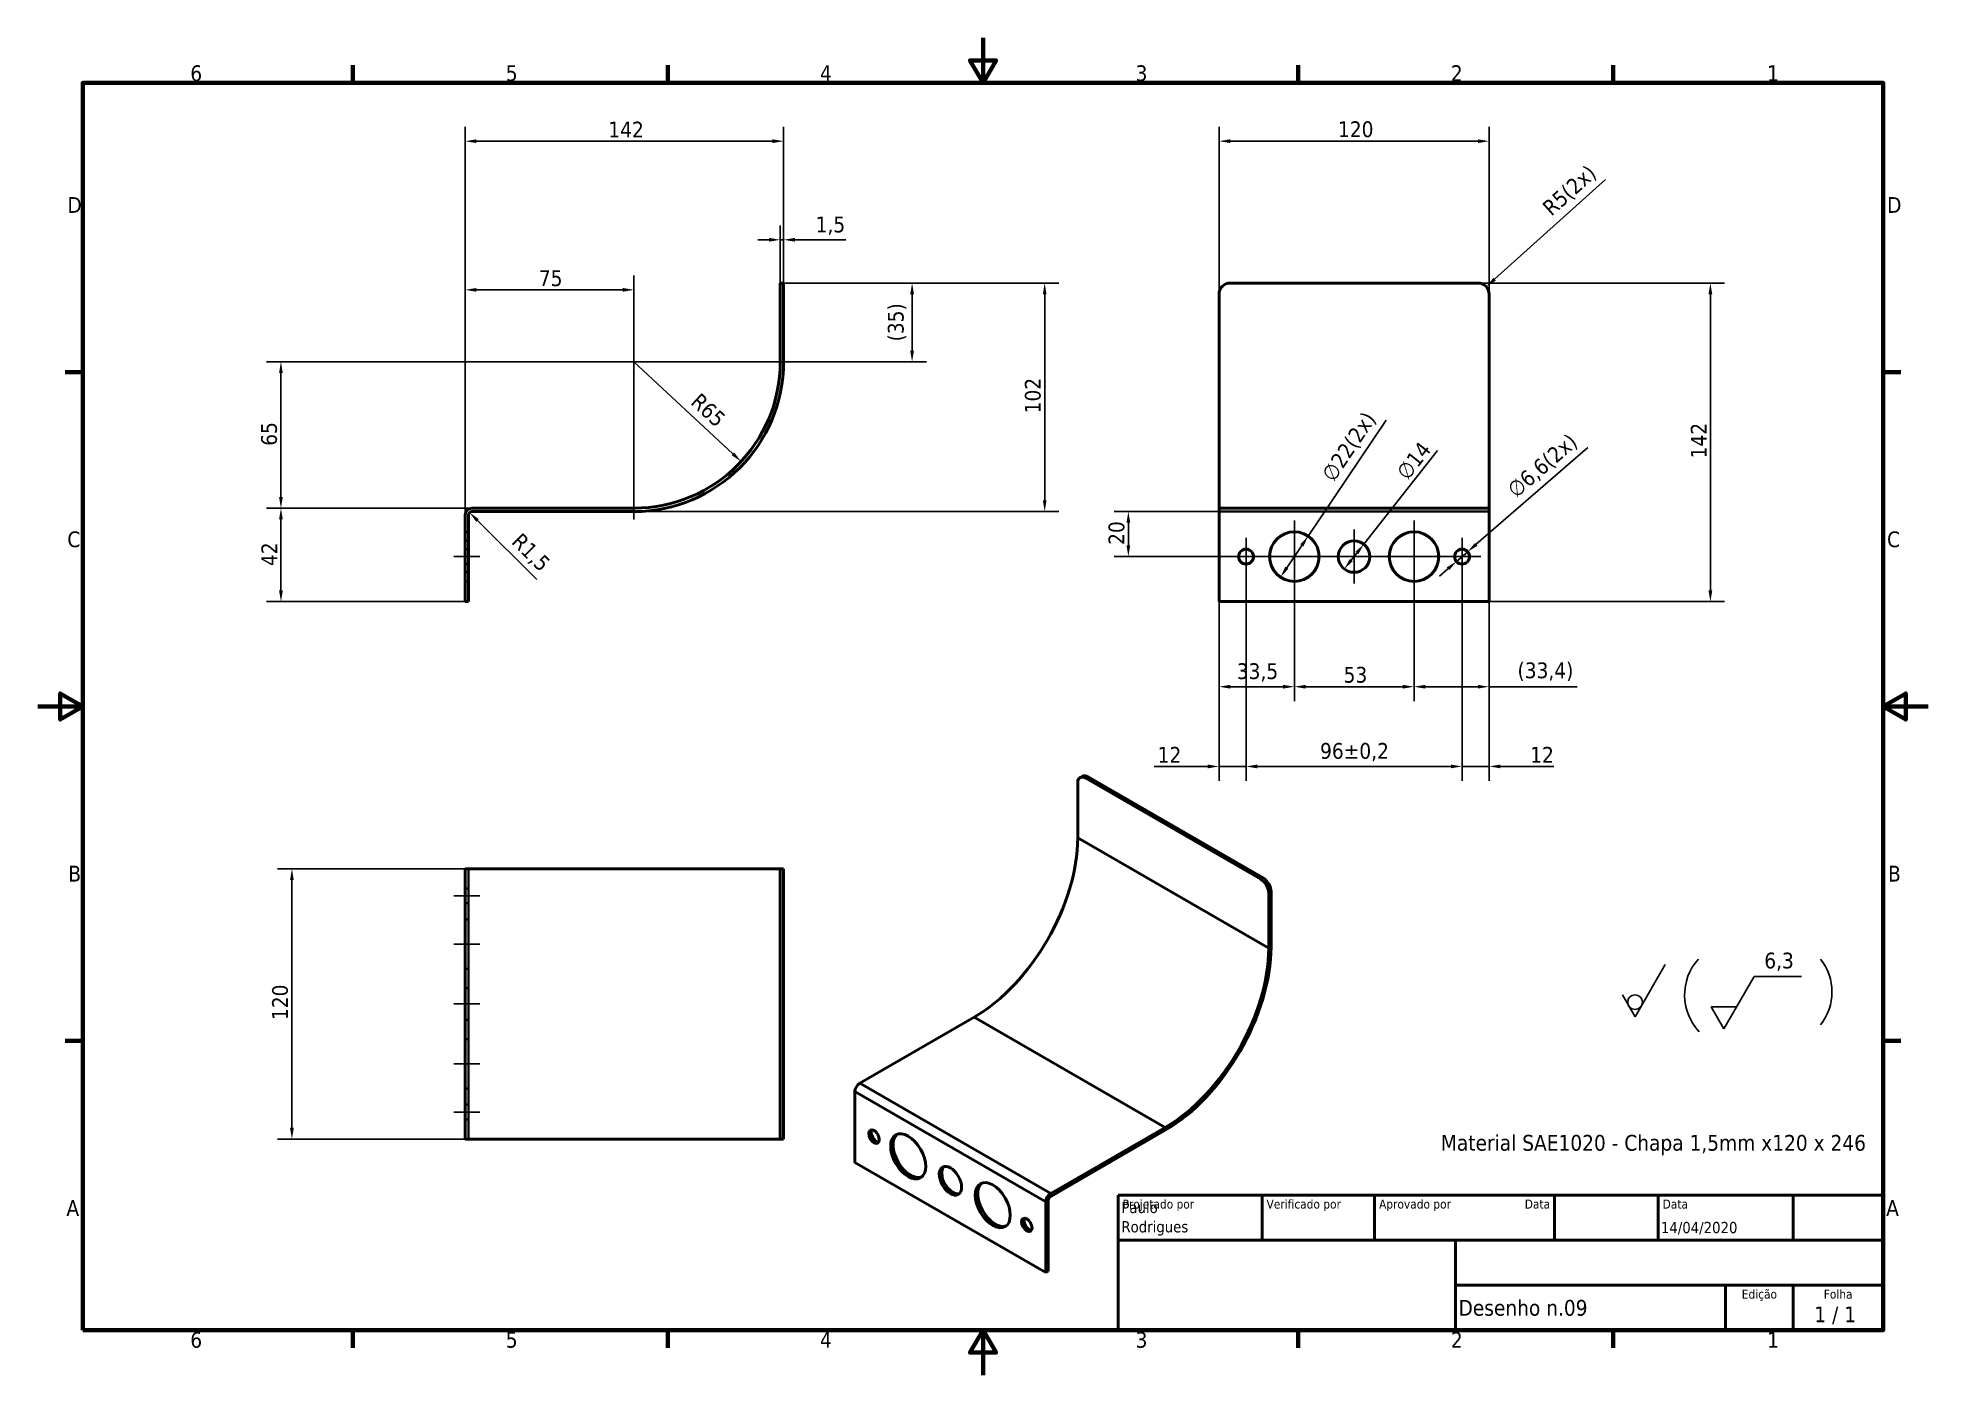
# Model space of a CAD drawing. Header units: millimetres. Extents: x 0 to 840, y 0 to 594.
import ezdxf
from ezdxf.enums import TextEntityAlignment as Align

# ---------------------------------------------------------------- set-up
doc = ezdxf.new("R2010")
doc.units = ezdxf.units.MM
doc.header["$LTSCALE"] = 2
for name, color, linetype, lineweight in [('Borda (ISO)', 7, 'Continuous', 70), ('Dimensão (ISO)', 7, 'Continuous', 25), ('Estreito visível (ISO)', 7, 'Continuous', 35), ('Geometria de rascunho (ISO)', 7, 'Continuous', 25), ('Linha de centro (ISO)', 7, 'Continuous', 25), ('Marca de centro (ISO)', 7, 'Continuous', 25), ('Oculto (ISO)', 7, 'Continuous', 35), ('Símbolo (ISO)', 7, 'Continuous', 25), ('Título (ISO)', 7, 'Continuous', 50), ('Visível (ISO)', 7, 'Continuous', 50)]:
    doc.layers.add(name, color=color, linetype=linetype, lineweight=lineweight)
doc.styles.add('Estilo de texto13', font='tahoma.ttf')
doc.styles.add('Estilo de texto14', font='tahoma.ttf')
doc.styles.add('Texto da nota (ISO)', font='tahoma.ttf')
doc.dimstyles.new('Padrão (ISO)', dxfattribs={"dimscale": 2, "dimtxt": 3.5, "dimasz": 2.5, "dimexe": 3.175, "dimexo": 0, "dimgap": 0.762, "dimtad": 1, "dimrnd": 1e-08, "dimzin": 0, "dimtxsty": 'Texto da nota (ISO)', "dimcen": 0.09, "dimdle": 10, "dimclrd": 256, "dimclre": 256, "dimclrt": 256, "dimazin": 0, "dimtfac": 1.001486, "dimtmove": 0, "dimatfit": 3, "dimfxl": 1, "dimtolj": 1, "dimtzin": 0, "dimlwd": -1, "dimlwe": -1, "dimarcsym": 0})

msp = doc.modelspace()

# ---------------------------------------------------------------- texts
at = {"layer": 'Símbolo (ISO)', "insert": (623.441, 106.712), "char_height": 7, "width": 192.98784, "attachment_point": 1, "style": 'Texto da nota (ISO)'}
msp.add_mtext('{\\fTahoma|b0|i0;Material SAE1020 - Chapa 1,5mm x120 x 246}', dxfattribs=at)

# ---------------------------------------------------------------- blocks, each defined once
blk = doc.blocks.new('Bordas Borda padrão')
at = {"layer": 'Borda (ISO)'}
for p, q in [((70, 287), (70, 290.9)), ((140, 287), (140, 290.9)), ((280, 287), (280, 290.9)), ((350, 287), (350, 290.9)), ((10, 222.75), (6.1, 222.75)), ((410, 222.75), (413.9, 222.75)), ((10, 74.25), (6.1, 74.25)), ((410, 74.25), (413.9, 74.25)), ((70, 10), (70, 6.1)), ((140, 10), (140, 6.1)), ((280, 10), (280, 6.1)), ((350, 10), (350, 6.1))]:
    blk.add_line(p, q, dxfattribs=at)
at = {"layer": 'Borda (ISO)', "flags": 128}
for points in [[(210, 297), (210, 287), (207.11, 292), (212.89, 292), (210, 287)], [(10, 10), (10, 287), (410, 287), (410, 10), (10, 10)], [(0, 148.5), (10, 148.5), (5, 151.39), (5, 145.61), (10, 148.5)], [(420, 148.5), (410, 148.5), (415, 151.39), (415, 145.61), (410, 148.5)], [(210, 0), (210, 10), (207.11, 5), (212.89, 5), (210, 10)]]:
    blk.add_lwpolyline(points, dxfattribs=at)
at = {"layer": 'Borda (ISO)', "char_height": 3.5, "attachment_point": 7, "style": 'Texto da nota (ISO)'}
for s, insert in [('6', (33.88, 287.33)), ('5', (103.98, 287.33)), ('4', (173.78, 287.4)), ('3', (243.91, 287.33)), ('2', (313.94, 287.4)), ('1', (384.21, 287.4)), ('D', (6.57, 258.13)), ('D', (410.87, 258.13)), ('C', (6.56, 183.81)), ('C', (410.86, 183.81)), ('B', (6.78, 109.63)), ('B', (411.08, 109.63)), ('A', (6.36, 35.38)), ('A', (410.66, 35.38)), ('6', (33.88, 6.03)), ('5', (103.98, 6.03)), ('4', (173.78, 6.1)), ('3', (243.91, 6.03)), ('2', (313.94, 6.1)), ('1', (384.21, 6.1))]:
    blk.add_mtext(s, dxfattribs=dict(at, insert=insert))
blk = doc.blocks.new('Blocos de títulos ISO')
at = {"layer": 'Título (ISO)'}
for p, q in [((270.07, 130), (100.07, 130)), ((100.07, 130), (100.07, 100)), ((132.07, 120), (132.07, 130)), ((157.07, 120), (157.07, 130)), ((197.07, 120), (197.07, 130)), ((220.07, 120), (220.07, 130)), ((250.07, 120), (250.07, 130)), ((270.07, 100), (270.07, 130)), ((100.07, 120), (270.07, 120)), ((175.07, 120), (175.07, 100)), ((270.07, 110), (175.07, 110)), ((235.07, 100), (235.07, 110)), ((250.07, 100), (250.07, 110)), ((100.07, 100), (270.07, 100))]:
    blk.add_line(p, q, dxfattribs=at)
at = {"layer": 'Título (ISO)', "style": 'Estilo de texto14'}
for s, p in [('Projetado por', (101.07, 129)), ('Verificado por', (133.07, 129)), ('Aprovado por', (158.07, 129)), ('Data', (221.07, 129))]:
    blk.add_text(s, height=2, dxfattribs=at).set_placement(p, align=Align.TOP_LEFT)
blk.add_text('Data', height=2, dxfattribs=at).set_placement((196.07, 129), align=Align.TOP_RIGHT)
for s, p in [('Edição', (242.57, 109)), ('Folha', (260.07, 109))]:
    blk.add_text(s, height=2, dxfattribs=at).set_placement(p, align=Align.TOP_CENTER)
at = {"layer": 'Título (ISO)', "style": 'Texto da nota (ISO)'}
blk.add_text('1 / 1 ', height=3.5, dxfattribs=at).set_placement((260.07, 103.5), align=Align.MIDDLE_CENTER)
at = {"layer": 'Título (ISO)'}
for tag, p, height, style in [('AUTOR_001', (100.82, 125.99), 2.5, 'Estilo de texto13'), ('AUTOR_002', (100.82, 121.71), 2.5, 'Estilo de texto13'), ('DATA_DE_CRIAÇÃO_001', (220.69, 121.54), 2.5, 'Estilo de texto13'), ('NÚMERO_DA_PEÇA_001', (175.72, 103.21), 3.5, 'Texto da nota (ISO)')]:
    blk.add_attdef(tag, p, '', height=height, dxfattribs=dict(at, style=style))
at = {"layer": 'Título (ISO)', "style": 'Estilo de texto13'}
for tag, p in [('VERIFICADO_POR', (133.07, 121)), ('APROVADO_POR_ENG.', (158.07, 121))]:
    blk.add_attdef(tag, text='', height=2.5, dxfattribs=at).set_placement(p, align=Align.BOTTOM_LEFT)
blk.add_attdef('DATA_DE_APROVAÇÃO_DA_ENG.', text='', height=2.5, dxfattribs=at).set_placement((196.07, 121), align=Align.BOTTOM_RIGHT)
at = {"layer": 'Título (ISO)', "style": 'Texto da nota (ISO)'}
for tag, p in [('TÍTULO', (222.57, 115)), ('EMPRESA', (137.41, 109.96)), ('NÚMERO_DE_REVISÃO', (242.57, 103.5))]:
    blk.add_attdef(tag, text='', height=3.5, dxfattribs=at).set_placement(p, align=Align.MIDDLE_CENTER)
blk = doc.blocks.new('*D5')
at = {"layer": 'Defpoints', "color": 0, "transparency": 16777216}
for p in [(331.41, 548.09), (331.41, 480.09), (189.91, 382.09)]:
    blk.add_point(p, dxfattribs=at)
at = {"layer": 'Dimensão (ISO)', "transparency": 16777216}
for p, q in [((189.91, 382.09), (189.91, 554.44)), ((331.41, 480.09), (331.41, 554.44)), ((194.91, 548.09), (326.41, 548.09))]:
    blk.add_line(p, q, dxfattribs=at)
for points in [[(194.91, 548.93), (194.91, 547.26), (189.91, 548.09)], [(326.41, 548.93), (326.41, 547.26), (331.41, 548.09)]]:
    blk.add_solid(points, dxfattribs=at)
at = {"layer": 'Dimensão (ISO)', "transparency": 16777216, "insert": (253.52, 556.76), "char_height": 7, "attachment_point": 1, "style": 'Texto da nota (ISO)'}
blk.add_mtext('\\A1;142', dxfattribs=at)
blk = doc.blocks.new('*D6')
at = {"layer": 'Defpoints', "color": 0, "transparency": 16777216}
for p in [(331.41, 485.09), (447.41, 485.09), (264.91, 383.59)]:
    blk.add_point(p, dxfattribs=at)
at = {"layer": 'Dimensão (ISO)', "transparency": 16777216}
for p, q in [((331.41, 485.09), (453.76, 485.09)), ((447.41, 388.59), (447.41, 480.09)), ((264.91, 383.59), (453.76, 383.59))]:
    blk.add_line(p, q, dxfattribs=at)
for points in [[(446.58, 480.09), (448.25, 480.09), (447.41, 485.09)], [(446.58, 388.59), (448.25, 388.59), (447.41, 383.59)]]:
    blk.add_solid(points, dxfattribs=at)
at = {"layer": 'Dimensão (ISO)', "transparency": 16777216, "insert": (438.6, 427.2), "char_height": 7, "attachment_point": 1, "rotation": 90, "style": 'Texto da nota (ISO)'}
blk.add_mtext('\\A1;102', dxfattribs=at)
blk = doc.blocks.new('*D7')
at = {"layer": 'Defpoints', "color": 0, "transparency": 16777216}
for p in [(264.91, 450.09), (312.51, 405.82)]:
    blk.add_point(p, dxfattribs=at)
at = {"layer": 'Dimensão (ISO)', "transparency": 16777216}
blk.add_line((264.91, 450.09), (308.84, 409.23), dxfattribs=at)
blk.add_solid([(309.41, 409.84), (308.28, 408.62), (312.51, 405.82)], dxfattribs=at)
at = {"layer": 'Dimensão (ISO)', "transparency": 16777216, "insert": (294.4, 436.77), "char_height": 7, "attachment_point": 1, "rotation": 317.06998, "style": 'Texto da nota (ISO)'}
blk.add_mtext('\\A1;R65', dxfattribs=at)
blk = doc.blocks.new('*D8')
at = {"layer": 'Defpoints', "color": 0, "transparency": 16777216}
for p in [(264.91, 482.06), (264.91, 455.09), (189.91, 382.09)]:
    blk.add_point(p, dxfattribs=at)
at = {"layer": 'Dimensão (ISO)', "transparency": 16777216}
for p, q in [((189.91, 382.09), (189.91, 488.41)), ((264.91, 455.09), (264.91, 488.41)), ((194.91, 482.06), (259.91, 482.06))]:
    blk.add_line(p, q, dxfattribs=at)
for points in [[(194.91, 482.9), (194.91, 481.23), (189.91, 482.06)], [(259.91, 482.9), (259.91, 481.23), (264.91, 482.06)]]:
    blk.add_solid(points, dxfattribs=at)
at = {"layer": 'Dimensão (ISO)', "transparency": 16777216, "insert": (222.64, 490.73), "char_height": 7, "attachment_point": 1, "style": 'Texto da nota (ISO)'}
blk.add_mtext('\\A1;75', dxfattribs=at)
blk = doc.blocks.new('*D9')
at = {"layer": 'Defpoints', "color": 0, "transparency": 16777216}
for p in [(192.91, 385.09), (108.04, 343.59), (189.91, 343.59)]:
    blk.add_point(p, dxfattribs=at)
at = {"layer": 'Dimensão (ISO)', "transparency": 16777216}
for p, q in [((192.91, 385.09), (101.69, 385.09)), ((108.04, 380.09), (108.04, 348.59)), ((189.91, 343.59), (101.69, 343.59))]:
    blk.add_line(p, q, dxfattribs=at)
for points in [[(107.2, 380.09), (108.87, 380.09), (108.04, 385.09)], [(107.2, 348.59), (108.87, 348.59), (108.04, 343.59)]]:
    blk.add_solid(points, dxfattribs=at)
at = {"layer": 'Dimensão (ISO)', "transparency": 16777216, "insert": (99.37, 359.39), "char_height": 7, "attachment_point": 1, "rotation": 90, "style": 'Texto da nota (ISO)'}
blk.add_mtext('\\A1;42', dxfattribs=at)
blk = doc.blocks.new('*D10')
at = {"layer": 'Defpoints', "color": 0, "transparency": 16777216}
for p in [(108.04, 450.09), (264.91, 450.09), (192.91, 385.09)]:
    blk.add_point(p, dxfattribs=at)
at = {"layer": 'Dimensão (ISO)', "transparency": 16777216}
for p, q in [((264.91, 450.09), (101.69, 450.09)), ((108.04, 390.09), (108.04, 445.09)), ((192.91, 385.09), (101.69, 385.09))]:
    blk.add_line(p, q, dxfattribs=at)
for points in [[(107.2, 445.09), (108.87, 445.09), (108.04, 450.09)], [(107.2, 390.09), (108.87, 390.09), (108.04, 385.09)]]:
    blk.add_solid(points, dxfattribs=at)
at = {"layer": 'Dimensão (ISO)', "transparency": 16777216, "insert": (99.24, 412.79), "char_height": 7, "attachment_point": 1, "rotation": 90, "style": 'Texto da nota (ISO)'}
blk.add_mtext('\\A1;65', dxfattribs=at)
blk = doc.blocks.new('*D11')
at = {"layer": 'Defpoints', "color": 0, "transparency": 16777216}
for p in [(192.91, 224.89), (112.91, 104.89), (192.91, 104.89)]:
    blk.add_point(p, dxfattribs=at)
at = {"layer": 'Dimensão (ISO)', "transparency": 16777216}
for p, q in [((192.91, 224.89), (106.56, 224.89)), ((112.91, 219.89), (112.91, 109.89)), ((192.91, 104.89), (106.56, 104.89))]:
    blk.add_line(p, q, dxfattribs=at)
for points in [[(112.08, 219.89), (113.75, 219.89), (112.91, 224.89)], [(112.08, 109.89), (113.75, 109.89), (112.91, 104.89)]]:
    blk.add_solid(points, dxfattribs=at)
at = {"layer": 'Dimensão (ISO)', "transparency": 16777216, "insert": (104.1, 157.73), "char_height": 7, "attachment_point": 1, "rotation": 90, "style": 'Texto da nota (ISO)'}
blk.add_mtext('\\A1;120', dxfattribs=at)
blk = doc.blocks.new('*D12')
at = {"layer": 'Defpoints', "color": 0, "transparency": 16777216}
for p in [(639.89, 485.09), (644.89, 343.59), (743.21, 343.59)]:
    blk.add_point(p, dxfattribs=at)
at = {"layer": 'Dimensão (ISO)', "transparency": 16777216}
for p, q in [((639.89, 485.09), (749.56, 485.09)), ((743.21, 480.09), (743.21, 348.59)), ((644.89, 343.59), (749.56, 343.59))]:
    blk.add_line(p, q, dxfattribs=at)
for points in [[(742.38, 480.09), (744.05, 480.09), (743.21, 485.09)], [(742.38, 348.59), (744.05, 348.59), (743.21, 343.59)]]:
    blk.add_solid(points, dxfattribs=at)
at = {"layer": 'Dimensão (ISO)', "transparency": 16777216, "insert": (734.54, 407.2), "char_height": 7, "attachment_point": 1, "rotation": 90, "style": 'Texto da nota (ISO)'}
blk.add_mtext('\\A1;142', dxfattribs=at)
blk = doc.blocks.new('*D13')
at = {"layer": 'Defpoints', "color": 0, "transparency": 16777216}
for p in [(331.41, 504.29), (329.91, 485.09), (331.41, 485.09)]:
    blk.add_point(p, dxfattribs=at)
at = {"layer": 'Dimensão (ISO)', "transparency": 16777216}
for p, q in [((324.91, 504.29), (319.91, 504.29)), ((329.91, 485.09), (329.91, 510.64)), ((329.91, 504.29), (331.41, 504.29)), ((331.41, 485.09), (331.41, 510.64)), ((336.41, 504.29), (359.01, 504.29))]:
    blk.add_line(p, q, dxfattribs=at)
for points in [[(324.91, 505.13), (324.91, 503.46), (329.91, 504.29)], [(336.41, 505.13), (336.41, 503.46), (331.41, 504.29)]]:
    blk.add_solid(points, dxfattribs=at)
at = {"layer": 'Dimensão (ISO)', "transparency": 16777216, "insert": (345.62, 514.58), "char_height": 7, "attachment_point": 1, "style": 'Texto da nota (ISO)'}
blk.add_mtext('\\A1;1,5', dxfattribs=at)
blk = doc.blocks.new('Identificador de textura de superfície1')
at = {"layer": 'Símbolo (ISO)'}
for p, q in [((354.88, 79.57), (361.59, 91.2)), ((352.05, 84.47), (354.88, 79.57))]:
    blk.add_line(p, q, dxfattribs=at)
blk.add_circle((354.88, 82.84), 1.63, dxfattribs=at)
blk = doc.blocks.new('Identificador de textura de superfície2')
at = {"layer": 'Símbolo (ISO)'}
for p, q in [((374.63, 76.93), (381.34, 88.55)), ((381.34, 88.55), (391.84, 88.55)), ((371.8, 81.83), (374.63, 76.93)), ((371.8, 81.83), (377.46, 81.83))]:
    blk.add_line(p, q, dxfattribs=at)
at = {"layer": 'Símbolo (ISO)', "insert": (383.58, 89.78), "char_height": 3.5, "attachment_point": 7, "style": 'Texto da nota (ISO)'}
blk.add_mtext('6,3', dxfattribs=at)
blk = doc.blocks.new('*D16')
at = {"layer": 'Defpoints', "color": 0, "transparency": 16777216}
for p in [(331.41, 485.09), (388.49, 485.09), (334.91, 450.09)]:
    blk.add_point(p, dxfattribs=at)
at = {"layer": 'Dimensão (ISO)', "transparency": 16777216}
for p, q in [((331.41, 485.09), (394.84, 485.09)), ((388.49, 455.09), (388.49, 480.09)), ((334.91, 450.09), (394.84, 450.09))]:
    blk.add_line(p, q, dxfattribs=at)
for points in [[(387.66, 480.09), (389.33, 480.09), (388.49, 485.09)], [(387.66, 455.09), (389.33, 455.09), (388.49, 450.09)]]:
    blk.add_solid(points, dxfattribs=at)
at = {"layer": 'Dimensão (ISO)', "transparency": 16777216, "insert": (377.72, 459.16), "char_height": 7, "attachment_point": 1, "rotation": 90, "style": 'Texto da nota (ISO)'}
blk.add_mtext('\\A1;(35)', dxfattribs=at)
blk = doc.blocks.new('*D17')
at = {"layer": 'Defpoints', "color": 0, "transparency": 16777216}
for p in [(191.85, 383.15), (192.91, 382.09)]:
    blk.add_point(p, dxfattribs=at)
at = {"layer": 'Dimensão (ISO)', "transparency": 16777216}
blk.add_line((221.72, 353.48), (195.4, 379.63), dxfattribs=at)
blk.add_solid([(195.98, 380.22), (194.81, 379.04), (191.85, 383.15)], dxfattribs=at)
at = {"layer": 'Dimensão (ISO)', "transparency": 16777216, "insert": (214.98, 374.67), "char_height": 7, "attachment_point": 1, "rotation": 315.19098, "style": 'Texto da nota (ISO)'}
blk.add_mtext('\\A1;R1,5', dxfattribs=at)
blk = doc.blocks.new('*D18')
at = {"layer": 'Defpoints', "color": 0, "transparency": 16777216}
for p in [(644.89, 548.09), (524.89, 480.09), (644.89, 480.09)]:
    blk.add_point(p, dxfattribs=at)
at = {"layer": 'Dimensão (ISO)', "transparency": 16777216}
for p, q in [((524.89, 480.09), (524.89, 554.44)), ((644.89, 480.09), (644.89, 554.44)), ((529.89, 548.09), (639.89, 548.09))]:
    blk.add_line(p, q, dxfattribs=at)
for points in [[(529.89, 548.93), (529.89, 547.26), (524.89, 548.09)], [(639.89, 548.93), (639.89, 547.26), (644.89, 548.09)]]:
    blk.add_solid(points, dxfattribs=at)
at = {"layer": 'Dimensão (ISO)', "transparency": 16777216, "insert": (577.74, 556.91), "char_height": 7, "attachment_point": 1, "style": 'Texto da nota (ISO)'}
blk.add_mtext('\\A1;120', dxfattribs=at)
blk = doc.blocks.new('*D19')
at = {"layer": 'Defpoints', "color": 0, "transparency": 16777216}
for p in [(639.89, 480.09), (643.62, 483.43)]:
    blk.add_point(p, dxfattribs=at)
at = {"layer": 'Dimensão (ISO)', "transparency": 16777216}
blk.add_line((696.64, 531), (647.34, 486.77), dxfattribs=at)
blk.add_solid([(646.78, 487.39), (647.89, 486.15), (643.62, 483.43)], dxfattribs=at)
at = {"layer": 'Dimensão (ISO)', "transparency": 16777216, "insert": (667.91, 519.7), "char_height": 7, "attachment_point": 1, "rotation": 41.89159, "style": 'Texto da nota (ISO)'}
blk.add_mtext('\\A1;\\fTahoma|b0|i0;\\H7.0000;R5(2x)', dxfattribs=at)
blk = doc.blocks.new('*D20')
at = {"layer": 'Defpoints', "color": 0, "transparency": 16777216}
for p in [(484.59, 383.59), (524.89, 383.59), (528.59, 363.59)]:
    blk.add_point(p, dxfattribs=at)
at = {"layer": 'Dimensão (ISO)', "transparency": 16777216}
for p, q in [((524.89, 383.59), (478.24, 383.59)), ((484.59, 368.59), (484.59, 378.59)), ((528.59, 363.59), (478.24, 363.59))]:
    blk.add_line(p, q, dxfattribs=at)
for points in [[(483.76, 378.59), (485.43, 378.59), (484.59, 383.59)], [(483.76, 368.59), (485.43, 368.59), (484.59, 363.59)]]:
    blk.add_solid(points, dxfattribs=at)
at = {"layer": 'Dimensão (ISO)', "transparency": 16777216, "insert": (475.78, 368.79), "char_height": 7, "attachment_point": 1, "rotation": 90, "style": 'Texto da nota (ISO)'}
blk.add_mtext('\\A1;20', dxfattribs=at)
blk = doc.blocks.new('*D21')
at = {"layer": 'Defpoints', "color": 0, "transparency": 16777216}
for p in [(536.89, 355.29), (524.89, 343.59), (524.89, 270.38)]:
    blk.add_point(p, dxfattribs=at)
at = {"layer": 'Dimensão (ISO)', "transparency": 16777216}
for p, q in [((536.89, 355.29), (536.89, 264.03)), ((524.89, 343.59), (524.89, 264.03)), ((519.89, 270.38), (496.09, 270.38)), ((536.89, 270.38), (524.89, 270.38)), ((541.89, 270.38), (546.89, 270.38))]:
    blk.add_line(p, q, dxfattribs=at)
for points in [[(519.89, 271.21), (519.89, 269.55), (524.89, 270.38)], [(541.89, 271.21), (541.89, 269.55), (536.89, 270.38)]]:
    blk.add_solid(points, dxfattribs=at)
at = {"layer": 'Dimensão (ISO)', "transparency": 16777216, "insert": (497.61, 279.05), "char_height": 7, "attachment_point": 1, "style": 'Texto da nota (ISO)'}
blk.add_mtext('\\A1;12', dxfattribs=at)
blk = doc.blocks.new('*D22')
at = {"layer": 'Defpoints', "color": 0, "transparency": 16777216}
for p in [(536.89, 363.59), (632.89, 363.59), (632.89, 270.38)]:
    blk.add_point(p, dxfattribs=at)
at = {"layer": 'Dimensão (ISO)', "transparency": 16777216}
for p, q in [((536.89, 363.59), (536.89, 264.03)), ((632.89, 363.59), (632.89, 264.03)), ((541.89, 270.38), (627.89, 270.38))]:
    blk.add_line(p, q, dxfattribs=at)
for points in [[(541.89, 271.21), (541.89, 269.55), (536.89, 270.38)], [(627.89, 271.21), (627.89, 269.55), (632.89, 270.38)]]:
    blk.add_solid(points, dxfattribs=at)
at = {"layer": 'Dimensão (ISO)', "transparency": 16777216, "insert": (569.78, 280.8), "char_height": 7, "attachment_point": 1, "style": 'Texto da nota (ISO)'}
blk.add_mtext('\\A1;96{\\H7.0104;±0,2}', dxfattribs=at)
blk = doc.blocks.new('*D23')
at = {"layer": 'Defpoints', "color": 0, "transparency": 16777216}
for p in [(632.89, 355.29), (644.89, 343.59), (644.89, 270.38)]:
    blk.add_point(p, dxfattribs=at)
at = {"layer": 'Dimensão (ISO)', "transparency": 16777216}
for p, q in [((632.89, 355.29), (632.89, 264.03)), ((644.89, 343.59), (644.89, 264.03)), ((627.89, 270.38), (622.89, 270.38)), ((632.89, 270.38), (644.89, 270.38)), ((649.89, 270.38), (673.7, 270.38))]:
    blk.add_line(p, q, dxfattribs=at)
for points in [[(627.89, 271.21), (627.89, 269.55), (632.89, 270.38)], [(649.89, 271.21), (649.89, 269.55), (644.89, 270.38)]]:
    blk.add_solid(points, dxfattribs=at)
at = {"layer": 'Dimensão (ISO)', "transparency": 16777216, "insert": (663.15, 279.05), "char_height": 7, "attachment_point": 1, "style": 'Texto da nota (ISO)'}
blk.add_mtext('\\A1;12', dxfattribs=at)
blk = doc.blocks.new('*D24')
at = {"layer": 'Defpoints', "color": 0, "transparency": 16777216}
for p in [(558.35, 363.59), (524.89, 343.59), (524.89, 305.78)]:
    blk.add_point(p, dxfattribs=at)
at = {"layer": 'Dimensão (ISO)', "transparency": 16777216}
for p, q in [((558.35, 363.59), (558.35, 299.43)), ((524.89, 343.59), (524.89, 299.43)), ((553.35, 305.78), (529.89, 305.78))]:
    blk.add_line(p, q, dxfattribs=at)
for points in [[(529.89, 306.61), (529.89, 304.95), (524.89, 305.78)], [(553.35, 306.61), (553.35, 304.95), (558.35, 305.78)]]:
    blk.add_solid(points, dxfattribs=at)
at = {"layer": 'Dimensão (ISO)', "transparency": 16777216, "insert": (532.76, 316.19), "char_height": 7, "attachment_point": 1, "style": 'Texto da nota (ISO)'}
blk.add_mtext('\\A1;33,5', dxfattribs=at)
blk = doc.blocks.new('*D25')
at = {"layer": 'Defpoints', "color": 0, "transparency": 16777216}
for p in [(558.35, 363.59), (611.52, 363.59), (611.52, 305.78)]:
    blk.add_point(p, dxfattribs=at)
at = {"layer": 'Dimensão (ISO)', "transparency": 16777216}
for p, q in [((558.35, 363.59), (558.35, 299.43)), ((611.52, 363.59), (611.52, 299.43)), ((563.35, 305.78), (606.52, 305.78))]:
    blk.add_line(p, q, dxfattribs=at)
for points in [[(563.35, 306.61), (563.35, 304.95), (558.35, 305.78)], [(606.52, 306.61), (606.52, 304.95), (611.52, 305.78)]]:
    blk.add_solid(points, dxfattribs=at)
at = {"layer": 'Dimensão (ISO)', "transparency": 16777216, "insert": (580.24, 314.6), "char_height": 7, "attachment_point": 1, "style": 'Texto da nota (ISO)'}
blk.add_mtext('\\A1;53', dxfattribs=at)
blk = doc.blocks.new('*D26')
at = {"layer": 'Defpoints', "color": 0, "transparency": 16777216}
for p in [(611.52, 363.59), (644.89, 343.59), (644.89, 305.78)]:
    blk.add_point(p, dxfattribs=at)
at = {"layer": 'Dimensão (ISO)', "transparency": 16777216}
for p, q in [((611.52, 363.59), (611.52, 299.43)), ((644.89, 343.59), (644.89, 299.43)), ((616.52, 305.78), (639.89, 305.78)), ((644.89, 305.78), (684.06, 305.78))]:
    blk.add_line(p, q, dxfattribs=at)
for points in [[(616.52, 306.61), (616.52, 304.95), (611.52, 305.78)], [(639.89, 306.61), (639.89, 304.95), (644.89, 305.78)]]:
    blk.add_solid(points, dxfattribs=at)
at = {"layer": 'Dimensão (ISO)', "transparency": 16777216, "insert": (657.5, 316.56), "char_height": 7, "attachment_point": 1, "style": 'Texto da nota (ISO)'}
blk.add_mtext('\\A1;(33,4)', dxfattribs=at)
blk = doc.blocks.new('*D27')
at = {"layer": 'Defpoints', "color": 0, "transparency": 16777216}
for p in [(564.49, 372.72), (552.21, 354.47)]:
    blk.add_point(p, dxfattribs=at)
at = {"layer": 'Dimensão (ISO)', "transparency": 16777216}
for p, q in [((564.49, 372.72), (599.09, 424.17)), ((555, 358.62), (561.7, 368.57))]:
    blk.add_line(p, q, dxfattribs=at)
for points in [[(561, 369.04), (562.39, 368.11), (564.49, 372.72)], [(554.31, 359.08), (555.69, 358.15), (552.21, 354.47)]]:
    blk.add_solid(points, dxfattribs=at)
at = {"layer": 'Dimensão (ISO)', "transparency": 16777216, "insert": (569.98, 400.2), "char_height": 7, "attachment_point": 1, "rotation": 56.07761, "style": 'Texto da nota (ISO)'}
blk.add_mtext('\\A1;\\fTahoma|b0|i0;\\H7.0000;∅22(2x)', dxfattribs=at)
blk = doc.blocks.new('*D28')
at = {"layer": 'Defpoints', "color": 0, "transparency": 16777216}
for p in [(589.22, 369.09), (580.56, 358.09)]:
    blk.add_point(p, dxfattribs=at)
at = {"layer": 'Dimensão (ISO)', "transparency": 16777216}
for p, q in [((589.22, 369.09), (621.98, 410.73)), ((583.66, 362.02), (586.13, 365.17))]:
    blk.add_line(p, q, dxfattribs=at)
for points in [[(583, 362.54), (584.31, 361.51), (580.56, 358.09)], [(585.48, 365.68), (586.79, 364.65), (589.22, 369.09)]]:
    blk.add_solid(points, dxfattribs=at)
at = {"layer": 'Dimensão (ISO)', "transparency": 16777216, "insert": (603.11, 401.4), "char_height": 7, "attachment_point": 1, "rotation": 51.80184, "style": 'Texto da nota (ISO)'}
blk.add_mtext('\\A1;∅14', dxfattribs=at)
blk = doc.blocks.new('*D29')
at = {"layer": 'Defpoints', "color": 0, "transparency": 16777216}
for p in [(630.4, 361.43), (635.39, 365.75)]:
    blk.add_point(p, dxfattribs=at)
at = {"layer": 'Dimensão (ISO)', "transparency": 16777216}
for p, q in [((639.17, 369.03), (688.81, 412.02)), ((630.4, 361.43), (635.39, 365.75)), ((626.62, 358.16), (622.84, 354.89))]:
    blk.add_line(p, q, dxfattribs=at)
for points in [[(638.62, 369.66), (639.71, 368.4), (635.39, 365.75)], [(626.07, 358.79), (627.17, 357.53), (630.4, 361.43)]]:
    blk.add_solid(points, dxfattribs=at)
at = {"layer": 'Dimensão (ISO)', "transparency": 16777216, "insert": (652.24, 394.61), "char_height": 7, "attachment_point": 1, "rotation": 40.89784, "style": 'Texto da nota (ISO)'}
blk.add_mtext('\\A1;\\fTahoma|b0|i0;\\H7.0000;∅6,6(2x)', dxfattribs=at)

# ---------------------------------------------------------------- dimensions: what is measured, and where the dimension line sits
at = {"layer": 'Dimensão (ISO)'}
for base, p1, p2, angle, override, picture, middle in [((331.413473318, 548.093771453), (189.913473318, 382.093771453), (331.413473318, 480.093771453), 180, {"dimgap": 0.762, "dimdec": 0, "dimtol": 0, "dimlim": 0, "dimtp": 0, "dimtm": 0, "dimtdec": 2, "dimtofl": 0, "dimatfit": 1}, '*D5', (260.663473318, 548.093771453)), ((644.893, 548.094), (524.893, 480.094), (644.893, 480.094), 180, {"dimgap": 0.762, "dimdec": 0, "dimtol": 0, "dimlim": 0, "dimtp": 0, "dimtm": 0, "dimtdec": 2, "dimtofl": 0, "dimatfit": 1}, '*D18', (584.893, 548.094)), ((331.413, 504.292), (329.913, 485.094), (331.413, 485.094), 180, {"dimgap": 0.762, "dimdec": 1, "dimtol": 0, "dimlim": 0, "dimtp": 0, "dimtm": 0, "dimtdec": 2, "dimtofl": 1, "dimatfit": 1}, '*D13', (351.552, 504.292)), ((264.913, 482.063), (189.913, 382.094), (264.913, 455.094), 180, {"dimgap": 0.762, "dimdec": 0, "dimtol": 0, "dimlim": 0, "dimtp": 0, "dimtm": 0, "dimtdec": 2, "dimtofl": 0, "dimatfit": 1}, '*D8', (227.413, 482.063)), ((447.413473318, 485.093771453), (264.913473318, 383.593771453), (331.413473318, 485.093771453), 270, {"dimgap": 0.762, "dimdec": 0, "dimtol": 0, "dimlim": 0, "dimtp": 0, "dimtm": 0, "dimtdec": 2, "dimtofl": 0, "dimatfit": 1}, '*D6', (447.413473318, 434.343771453)), ((743.211804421, 343.593771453), (639.893339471, 485.093771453), (644.893339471, 343.593771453), 90, {"dimgap": 0.762, "dimdec": 0, "dimtol": 0, "dimlim": 0, "dimtp": 0, "dimtm": 0, "dimtdec": 2, "dimtofl": 0, "dimatfit": 1}, '*D12', (743.211804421, 414.343771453)), ((108.037, 450.094), (192.913, 385.094), (264.913, 450.094), 90, {"dimgap": 0.762, "dimdec": 0, "dimtol": 0, "dimlim": 0, "dimtp": 0, "dimtm": 0, "dimtdec": 2, "dimtofl": 0, "dimatfit": 1}, '*D10', (108.037, 417.594)), ((108.036914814, 343.593771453), (192.913473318, 385.093771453), (189.913473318, 343.593771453), 90, {"dimgap": 0.762, "dimdec": 0, "dimtol": 0, "dimlim": 0, "dimtp": 0, "dimtm": 0, "dimtdec": 2, "dimtofl": 0, "dimatfit": 1}, '*D9', (108.036914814, 364.343771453)), ((484.593, 383.594), (528.593, 363.594), (524.893, 383.594), 90, {"dimgap": 0.762, "dimdec": 0, "dimtol": 0, "dimlim": 0, "dimtp": 0, "dimtm": 0, "dimtdec": 2, "dimtofl": 0, "dimatfit": 1}, '*D20', (484.593, 373.594)), ((632.893, 270.381), (536.893, 363.594), (632.893, 363.594), 180, {"dimgap": 0.762, "dimdec": 0, "dimtol": 1, "dimlim": 0, "dimtp": 0.2, "dimtm": 0.2, "dimtdec": 1, "dimtofl": 0, "dimatfit": 1}, '*D22', (584.893, 270.381)), ((611.523, 305.782), (558.347, 363.594), (611.523, 363.594), 180, {"dimgap": 0.762, "dimdec": 0, "dimtol": 0, "dimlim": 0, "dimtp": 0, "dimtm": 0, "dimtdec": 2, "dimtofl": 0, "dimatfit": 1}, '*D25', (584.935, 305.782)), ((644.893, 270.381), (632.893, 355.294), (644.893, 343.594), 180, {"dimgap": 0.762, "dimdec": 0, "dimtol": 0, "dimlim": 0, "dimtp": 0, "dimtm": 0, "dimtdec": 2, "dimtofl": 1, "dimatfit": 1}, '*D23', (667.66, 270.381)), ((112.913, 104.892), (192.913, 224.892), (192.913, 104.892), 90, {"dimgap": 0.762, "dimdec": 0, "dimtol": 0, "dimlim": 0, "dimtp": 0, "dimtm": 0, "dimtdec": 2, "dimtofl": 0, "dimatfit": 1}, '*D11', (112.913, 164.892))]:
    dim = msp.add_linear_dim(base=base, p1=p1, p2=p2, angle=angle, dimstyle='Padrão (ISO)', override=override, dxfattribs=at)
    dim.commit()
    dim.dimension.update_dxf_attribs({"geometry": picture, "text_midpoint": middle, "dimtype": 160})
dim = msp.add_radius_dim(center=(639.893, 480.094), mpoint=(643.615, 483.432), text='\\fTahoma|b0|i0;\\H7.0000;<>(2x)', dimstyle='Padrão (ISO)', override={"dimgap": 0.762, "dimdec": 0, "dimlfac": 1, "dimcen": 0, "dimtol": 0, "dimlim": 0, "dimtp": 0, "dimtm": 0, "dimtdec": 2, "dimtofl": 0}, dxfattribs=at)
dim.commit()
dim.dimension.update_dxf_attribs({"geometry": '*D19', "text_midpoint": (685.309, 520.831), "dimtype": 164})
for base, p1, p2, angle, override, picture, middle in [((388.493, 485.094), (334.913, 450.094), (331.413, 485.094), 90, {"dimgap": 0.762, "dimdec": 0, "dimtol": 0, "dimlim": 0, "dimtp": 0, "dimtm": 0, "dimtdec": 2, "dimtofl": 0, "dimatfit": 1}, '*D16', (388.493, 467.594)), ((644.893, 305.782), (611.523, 363.594), (644.893, 343.594), 180, {"dimgap": 0.762, "dimdec": 1, "dimtol": 0, "dimlim": 0, "dimtp": 0, "dimtm": 0, "dimtdec": 2, "dimtofl": 0, "dimatfit": 2}, '*D26', (670.02, 305.782))]:
    dim = msp.add_linear_dim(base=base, p1=p1, p2=p2, angle=angle, text='(<>)', dimstyle='Padrão (ISO)', override=override, dxfattribs=at)
    dim.commit()
    dim.dimension.update_dxf_attribs({"geometry": picture, "text_midpoint": middle, "dimtype": 160})
for center, mpoint, override, picture, middle in [((264.913, 450.094), (312.506, 405.822), {"dimgap": 0.762, "dimdec": 0, "dimlfac": 1, "dimcen": 0, "dimdle": 0, "dimtol": 0, "dimlim": 0, "dimtp": 0, "dimtm": 0, "dimtdec": 2, "dimtofl": 0, "dimtmove": 2}, '*D7', (297.513, 428.902)), ((192.913, 382.094), (191.849, 383.151), {"dimgap": 0.762, "dimdec": 1, "dimlfac": 1, "dimcen": 0, "dimtol": 0, "dimlim": 0, "dimtp": 0, "dimtm": 0, "dimtdec": 2, "dimtofl": 0}, '*D17', (214.183, 360.966))]:
    dim = msp.add_radius_dim(center=center, mpoint=mpoint, dimstyle='Padrão (ISO)', override=override, dxfattribs=at)
    dim.commit()
    dim.dimension.update_dxf_attribs({"geometry": picture, "text_midpoint": middle, "dimtype": 164})
for p1, p2, override, picture, middle in [((552.208, 354.466), (564.486, 372.722), {"dimgap": 0.762, "dimdec": 0, "dimlfac": 1, "dimtol": 0, "dimlim": 0, "dimtp": 0, "dimtm": 0, "dimtdec": 2, "dimatfit": 2}, '*D27', (588.578, 408.545)), ((630.399, 361.433), (635.388, 365.754), {"dimgap": 0.762, "dimdec": 1, "dimlfac": 1, "dimtol": 0, "dimlim": 0, "dimtp": 0, "dimtm": 0, "dimtdec": 2, "dimatfit": 2}, '*D29', (673.475, 398.744))]:
    dim = msp.add_diameter_dim_2p(p1=p1, p2=p2, text='\\fTahoma|b0|i0;\\H7.0000;<>(2x)', dimstyle='Padrão (ISO)', override=override, dxfattribs=at)
    dim.commit()
    dim.dimension.update_dxf_attribs({"geometry": picture, "text_midpoint": middle, "dimtype": 163})
dim = msp.add_diameter_dim_2p(p1=(580.565, 358.093), p2=(589.222, 369.095), dimstyle='Padrão (ISO)', override={"dimgap": 0.762, "dimdec": 0, "dimlfac": 1, "dimtol": 0, "dimlim": 0, "dimtp": 0, "dimtm": 0, "dimtdec": 2, "dimatfit": 2}, dxfattribs=at)
dim.commit()
dim.dimension.update_dxf_attribs({"geometry": '*D28', "text_midpoint": (615.636, 402.663), "dimtype": 163})
for base, p1, override, picture, middle in [((524.893, 305.782), (558.347, 363.594), {"dimgap": 0.762, "dimdec": 1, "dimtol": 0, "dimlim": 0, "dimtp": 0, "dimtm": 0, "dimtdec": 2, "dimtofl": 0, "dimatfit": 1}, '*D24', (541.62, 305.782)), ((524.893, 270.381), (536.893, 355.294), {"dimgap": 0.762, "dimdec": 0, "dimtol": 0, "dimlim": 0, "dimtp": 0, "dimtm": 0, "dimtdec": 2, "dimtofl": 1, "dimatfit": 1}, '*D21', (502.127, 270.381))]:
    dim = msp.add_linear_dim(base=base, p1=p1, p2=(524.893, 343.594), dimstyle='Padrão (ISO)', override=override, dxfattribs=at)
    dim.commit()
    dim.dimension.update_dxf_attribs({"geometry": picture, "text_midpoint": middle, "dimtype": 160})

# ---------------------------------------------------------------- linework, layer by layer
at = {"layer": 'Estreito visível (ISO)'}
for p, q in [((465.625, 265.18), (466.686, 265.792)), ((546.942, 189.654), (462.089, 238.643)), ((544.467, 220.885), (543.407, 220.272)), ((546.942, 214.149), (548.003, 214.761)), ((416.127, 159.035), (500.98, 110.045)), ((365.216, 129.641), (450.069, 80.651)), ((447.947, 76.977), (363.094, 125.967)), ((449.008, 77.59), (447.947, 76.977)), ((450.069, 80.651), (450.069, 79.427))]:
    msp.add_line(p, q, dxfattribs=at)
at = {"layer": 'Geometria de rascunho (ISO)'}
for centre, radius, start, end in [((755.716, 168.885), 23.932, 138.227928, 223.120145), ((773.457, 170.197), 23.784, 322.038552, 37.961448)]:
    msp.add_arc(centre, radius, start, end, dxfattribs=at)
at = {"layer": 'Linha de centro (ISO)', "linetype": 'Continuous'}
for p, q in [((196.413, 363.594), (184.913, 363.594)), ((196.413, 212.892), (184.913, 212.892)), ((184.913, 191.438), (196.413, 191.438)), ((184.913, 164.892), (196.413, 164.892)), ((184.913, 138.262), (196.413, 138.262)), ((196.413, 116.892), (184.913, 116.892))]:
    msp.add_line(p, q, dxfattribs=at)
at = {"layer": 'Marca de centro (ISO)', "linetype": 'Continuous'}
for p, q in [((264.913, 455.094), (264.913, 380.094)), ((334.913, 450.094), (259.913, 450.094)), ((558.347, 379.594), (558.347, 347.594)), ((611.523, 379.594), (611.523, 347.594)), ((536.893, 371.894), (536.893, 355.294)), ((584.893, 375.594), (584.893, 351.594)), ((632.893, 371.894), (632.893, 355.294)), ((545.193, 363.594), (528.593, 363.594)), ((574.347, 363.594), (542.347, 363.594)), ((596.893, 363.594), (572.893, 363.594)), ((627.523, 363.594), (595.523, 363.594)), ((641.193, 363.594), (624.593, 363.594))]:
    msp.add_line(p, q, dxfattribs=at)
at = {"layer": 'Oculto (ISO)'}
for p, q in [((644.893, 383.594), (524.893, 383.594)), ((189.913, 374.594), (191.413, 374.594)), ((189.913, 370.594), (191.413, 370.594)), ((191.413, 366.894), (189.913, 366.894)), ((191.413, 360.294), (189.913, 360.294)), ((189.913, 356.594), (191.413, 356.594)), ((189.913, 352.594), (191.413, 352.594)), ((191.413, 224.892), (191.413, 104.892)), ((191.413, 216.192), (189.913, 216.192)), ((191.413, 209.592), (189.913, 209.592)), ((189.913, 202.438), (191.413, 202.438)), ((189.913, 180.438), (191.413, 180.438)), ((189.913, 171.892), (191.413, 171.892)), ((189.913, 157.892), (191.413, 157.892)), ((189.913, 149.262), (191.413, 149.262)), ((189.913, 127.262), (191.413, 127.262)), ((191.413, 120.192), (189.913, 120.192)), ((191.413, 113.592), (189.913, 113.592))]:
    msp.add_line(p, q, dxfattribs=at)
at = {"layer": 'Visível (ISO)'}
for p, q in [((331.413, 485.094), (329.913, 485.094)), ((329.913, 480.094), (329.913, 485.094)), ((329.913, 450.094), (329.913, 480.094)), ((331.413, 485.094), (331.413, 480.094)), ((331.413, 480.094), (331.413, 450.094)), ((524.893, 480.094), (524.893, 450.094)), ((639.893, 485.094), (529.893, 485.094)), ((644.893, 450.094), (644.893, 480.094)), ((524.893, 450.094), (524.893, 385.094)), ((644.893, 385.094), (644.893, 450.094)), ((189.913, 382.094), (189.913, 343.594)), ((191.413, 343.594), (191.413, 382.094)), ((264.913, 385.094), (192.913, 385.094)), ((192.913, 383.594), (264.913, 383.594)), ((524.893, 385.094), (644.893, 385.094)), ((524.893, 385.094), (524.893, 382.094)), ((524.893, 343.594), (524.893, 382.094)), ((644.893, 382.094), (644.893, 385.094)), ((644.893, 382.094), (644.893, 343.594)), ((191.413, 343.594), (189.913, 343.594)), ((644.893, 343.594), (524.893, 343.594)), ((462.089, 263.138), (462.089, 238.643)), ((464.186, 266.04), (463.125, 265.427)), ((543.407, 220.272), (465.625, 265.18)), ((544.467, 220.885), (466.686, 265.792)), ((189.913, 104.892), (189.913, 224.892)), ((192.913, 224.892), (189.913, 224.892)), ((192.913, 224.892), (264.913, 224.892)), ((329.913, 224.892), (264.913, 224.892)), ((329.913, 219.892), (329.913, 224.892)), ((331.413, 224.892), (329.913, 224.892)), ((329.913, 109.892), (329.913, 219.892)), ((331.413, 224.892), (331.413, 219.892)), ((331.413, 109.892), (331.413, 219.892)), ((546.942, 189.654), (546.942, 214.149)), ((548.003, 214.761), (548.003, 190.266)), ((365.216, 129.641), (416.127, 159.035)), ((363.094, 94.532), (363.094, 125.967)), ((329.913, 104.892), (329.913, 109.892)), ((331.413, 109.892), (331.413, 104.892)), ((500.98, 110.045), (450.069, 80.651)), ((189.913, 104.892), (192.913, 104.892)), ((264.913, 104.892), (192.913, 104.892)), ((264.913, 104.892), (329.913, 104.892)), ((329.913, 104.892), (331.413, 104.892)), ((450.069, 79.427), (500.98, 108.821)), ((447.947, 45.542), (363.094, 94.532)), ((447.947, 76.977), (447.947, 45.542)), ((449.008, 46.154), (449.008, 77.59)), ((449.008, 46.154), (447.947, 45.542))]:
    msp.add_line(p, q, dxfattribs=at)
for centre, radius in [((558.347, 363.594), 11), ((584.893, 363.594), 7), ((611.523, 363.594), 11), ((536.893, 363.594), 3.3), ((632.893, 363.594), 3.3)]:
    msp.add_circle(centre, radius, dxfattribs=at)
for centre, radius, start, end in [((529.893, 480.094), 5, 90, 180), ((639.893, 480.094), 5, 0, 90), ((264.913, 450.094), 65, 270, 0), ((264.913, 450.094), 66.5, 270, 0), ((192.913, 382.094), 3, 90, 180), ((192.913, 382.094), 1.5, 90, 180)]:
    msp.add_arc(centre, radius, start, end, dxfattribs=at)
for centre, major_axis, start_param, end_param in [((465.625, 261.097), (-2.5, 4.33), 5.4977871, 7.0685835), ((466.686, 261.71), (-2.5, 4.33), 5.4977871, 6.2831853), ((416.127, 212.107), (-32.5, -56.292), 0.7853982, 2.3561945), ((543.407, 216.19), (2.5, -4.33), 0.7853982, 2.3561945), ((544.467, 216.802), (-2.5, 4.33), 3.9269908, 5.4977871), ((500.98, 163.118), (-33.25, -57.591), 0.7853982, 2.3561945), ((500.98, 163.118), (32.5, 56.292), 3.9269908, 5.4977871), ((365.216, 127.192), (1.5, 2.598), 0.7853982, 2.3561945), ((372.64, 106.575), (-1.65, 2.858), 0.3272204, 2.8143722), ((387.81, 97.817), (-5.5, 9.526), 0.0965737, 3.045019), ((406.581, 86.979), (-3.5, 6.062), 0.1521088, 2.9894839), ((425.412, 76.108), (-5.5, 9.526), 0.0965737, 3.045019), ((450.069, 78.202), (-1.5, -2.598), 3.9269908, 5.4977871), ((450.069, 78.202), (0.75, 1.299), 0.7853982, 2.3561945), ((440.523, 67.383), (-1.65, 2.858), 0.3272204, 2.8143722)]:
    msp.add_ellipse(centre, major_axis=major_axis, ratio=0.5773503, start_param=start_param, end_param=end_param, dxfattribs=at)
for centre, major_axis in [((371.58, 105.963), (-1.65, 2.858)), ((386.75, 97.204), (5.5, -9.526)), ((405.521, 86.367), (3.5, -6.062)), ((424.351, 75.495), (5.5, -9.526)), ((439.462, 66.771), (-1.65, 2.858))]:
    msp.add_ellipse(centre, major_axis=major_axis, ratio=0.5773503, dxfattribs=at)

# ---------------------------------------------------------------- block references
at = {"xscale": 2, "yscale": 2, "zscale": 2}
msp.add_blockref('Bordas Borda padrão', (0, 0), dxfattribs=at)
msp.add_blockref('Blocos de títulos ISO', (279.857, -180), dxfattribs=at).add_auto_attribs({'NÚMERO_DA_PEÇA_001': 'Desenho n.09', 'AUTOR_001': 'Paulo', 'DATA_DE_CRIAÇÃO_001': '14/04/2020', 'AUTOR_002': 'Rodrigues'})
at = {"layer": 'Símbolo (ISO)', "xscale": 2, "yscale": 2, "zscale": 2}
for name in ['Identificador de textura de superfície2', 'Identificador de textura de superfície1']:
    msp.add_blockref(name, (0, 0), dxfattribs=at)

msp.set_redraw_order([(e.dxf.handle, doc.entitydb.next_handle()) for e in msp.query("TEXT MTEXT ATTDEF DIMENSION ARC_DIMENSION")])  # texts and dimensions are drawn at this point

doc.saveas('drawing.dxf')
